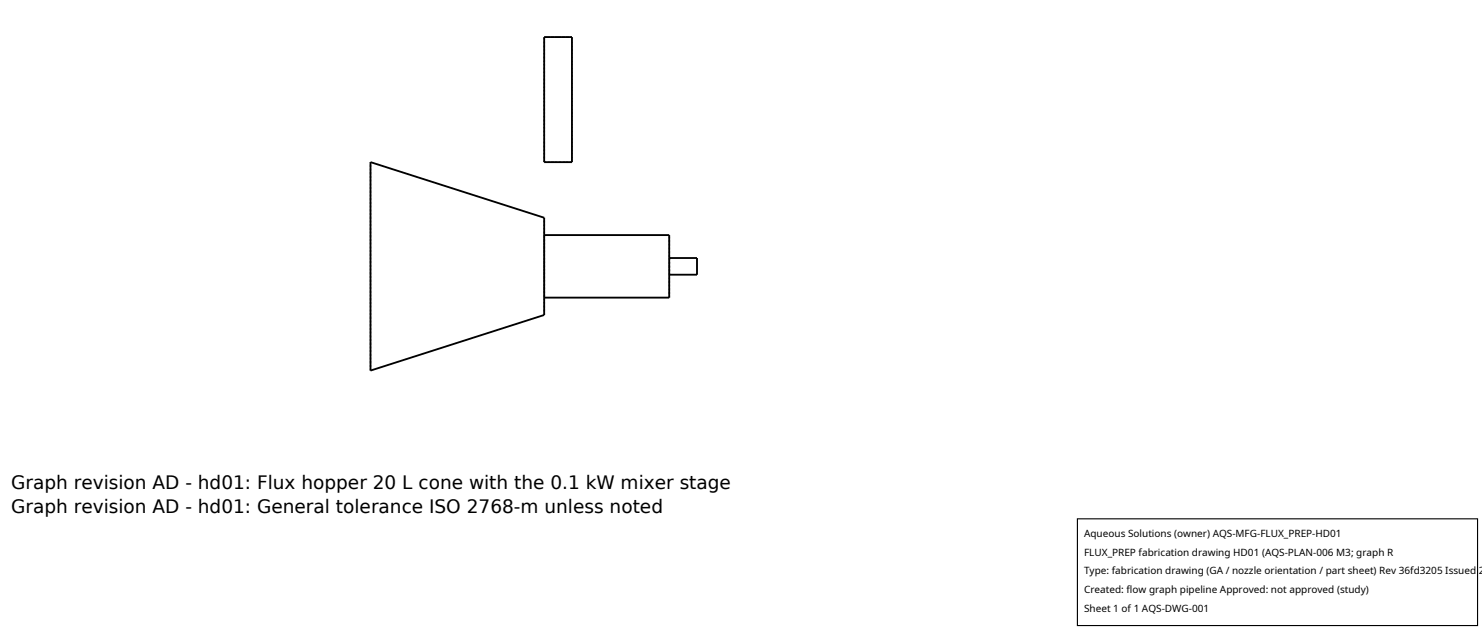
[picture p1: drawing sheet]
<svg xmlns="http://www.w3.org/2000/svg" width="212mm" height="90mm" viewBox="0 0 212 90" stroke-linecap="round" stroke-linejoin="round" font-family="sans-serif">
<defs><g id="words">
<g font-size="2.6">
<text x="1.6" y="69.8">Graph revision AD - hd01: Flux hopper 20 L cone with the 0.1 kW mixer stage</text>
<text x="1.6" y="73.3">Graph revision AD - hd01: General tolerance ISO 2768-m unless noted</text>
</g>
<g font-size="1.4">
<text x="154.8" y="76.6">Aqueous Solutions (owner) AQS-MFG-FLUX_PREP-HD01</text>
<text x="154.8" y="79.3">FLUX_PREP fabrication drawing HD01 (AQS-PLAN-006 M3; graph R</text>
<text x="154.8" y="82">Type: fabrication drawing (GA / nozzle orientation / part sheet) Rev 36fd3205 Issued 2</text>
<text x="154.8" y="84.7">Created: flow graph pipeline Approved: not approved (study)</text>
<text x="154.8" y="87.4">Sheet 1 of 1 AQS-DWG-001</text>
</g>
</g></defs>
<path d="M77.7 5.3h4M77.7 33.6v8.9M77.7 23.2h4M77.7 23.2v-17.9M81.7 23.2v-17.9M95.6 36.8v2.4M95.6 39.2v-2.4M99.5 39.2v-2.4M52.9 52.9v-29.7M77.7 45v-13.9M77.7 42.5v-8.9M95.6 42.5v-8.9" fill="none" stroke="#a0a0a0" stroke-width=".26" stroke-dasharray=".3 .3" stroke-linecap="butt"/>
<path d="M77.7 5.3h4v17.9h-4zM52.9 23.2l24.8 7.9v13.9l-24.8 7.9zM77.7 33.6h17.9v8.9h-17.9M95.6 36.8h3.9v2.4h-3.9" fill="none" stroke="#000" stroke-width=".26"/>
<path d="M153.9 74.1h57.1v15.2h-57.1z" fill="#fff" stroke="#000" stroke-width=".16"/>
<use href="#words"/>
</svg>
